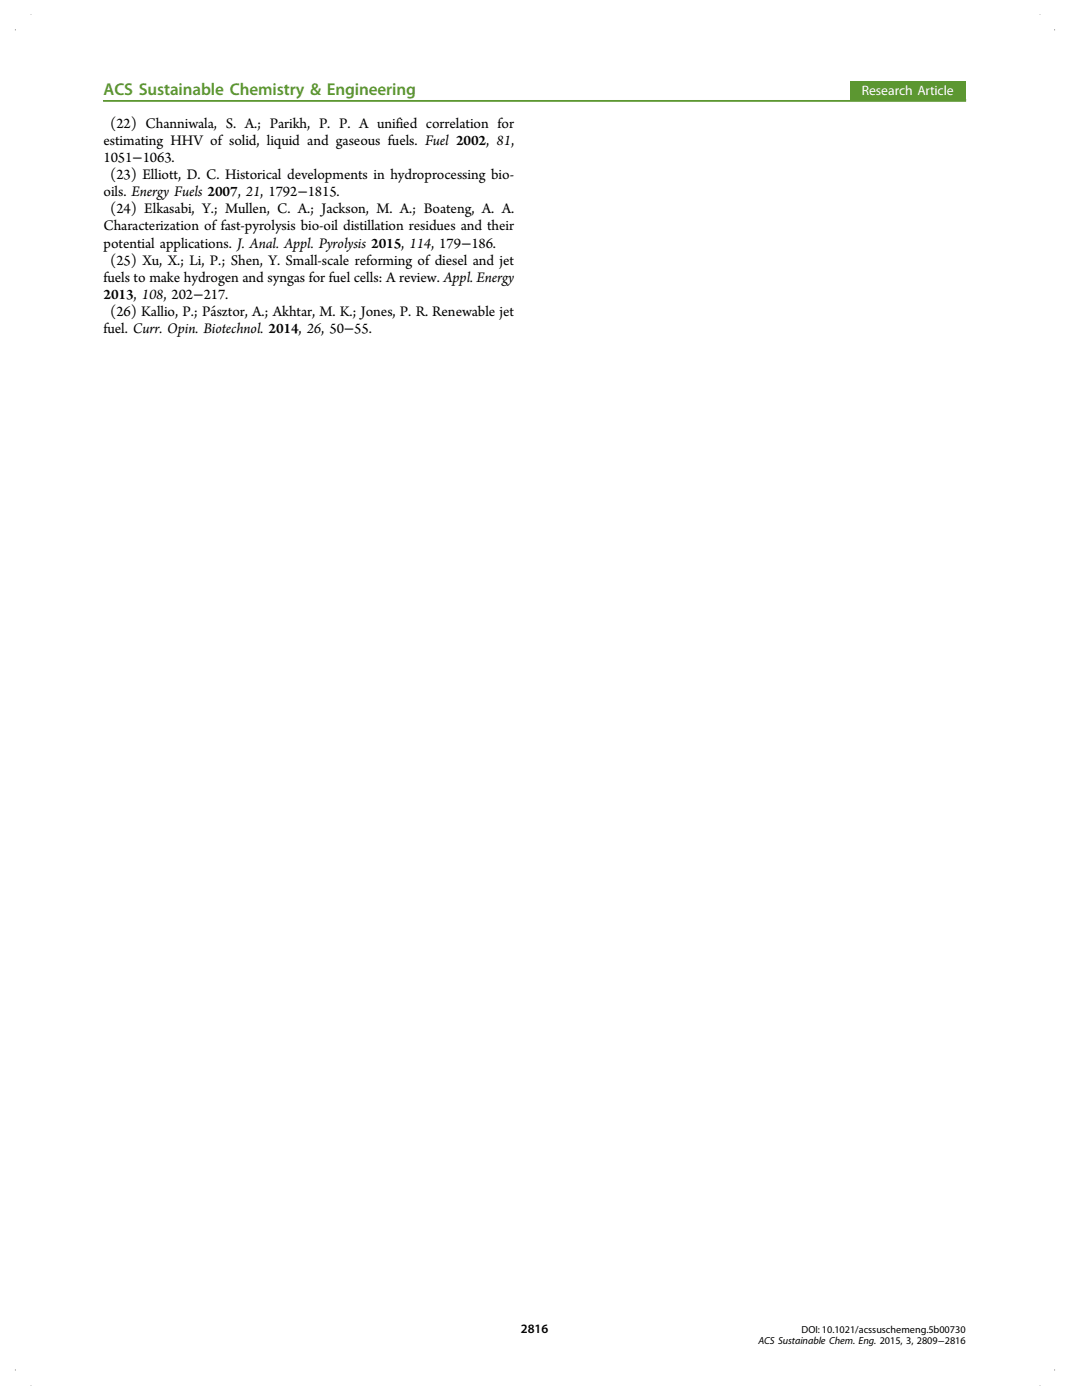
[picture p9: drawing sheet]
<svg xmlns="http://www.w3.org/2000/svg" width="221mm" height="289mm" viewBox="0 0 221 289" stroke-linecap="round" stroke-linejoin="round" font-family="sans-serif">
<defs><g id="words">
<text font-size="3.5" fill="#5c9731" x="21.3" y="19.6">ACS Sustainable Chemistry &amp; Engineering</text>
<g font-size="3.2">
<text x="21.3" y="29.9">estimating HHV of solid, liquid and gaseous fuels. Fuel 2002, 81,</text>
<text x="22.7" y="26.3">(22) Channiwala, S. A.; Parikh, P. P. A unified correlation for</text>
<text x="21.3" y="33.4">1051−1063.</text>
<text x="21.3" y="40.5">oils. Energy Fuels 2007, 21, 1792−1815.</text>
<text x="22.7" y="36.9">(23) Elliott, D. C. Historical developments in hydroprocessing bio-</text>
<text x="21.3" y="47.5">Characterization of fast-pyrolysis bio-oil distillation residues and their</text>
<text x="22.7" y="44">(24) Elkasabi, Y.; Mullen, C. A.; Jackson, M. A.; Boateng, A. A.</text>
<text x="21.3" y="51">potential applications. J. Anal. Appl. Pyrolysis 2015, 114, 179−186.</text>
<text x="21.3" y="58.1">fuels to make hydrogen and syngas for fuel cells: A review. Appl. Energy</text>
<text x="22.7" y="54.6">(25) Xu, X.; Li, P.; Shen, Y. Small-scale reforming of diesel and jet</text>
<text x="21.3" y="61.6">2013, 108, 202−217.</text>
<text x="22.7" y="65.2">(26) Kallio, P.; Pasztor, A.; Akhtar, M. K.; Jones, P. R. Renewable jet</text>
<text x="44.8" y="65.2">́</text>
<text x="21.3" y="68.7">fuel. Curr. Opin. Biotechnol. 2014, 26, 50−55.</text>
</g>
<text font-size="2.8" fill="#fff" x="177.7" y="19.6">Research Article</text>
<text font-size="2.6" x="107.4" y="274.8">2816</text>
<g font-size="2.1">
<text x="165.3" y="274.8">DOI: 10.1021/acssuschemeng.5b00730</text>
<text x="156.4" y="277.1">ACS Sustainable Chem. Eng. 2015, 3, 2809−2816</text>
</g>
</g></defs>
<path d="M21.3 20.5h177.8v.2h-177.8z" fill="#000" stroke="#000" stroke-width=".21"/>
<path d="M21.3 20.5h177.8v.4h-177.8z" fill="#5c9731" stroke="#5c9731" stroke-width=".21"/>
<path d="M21.3 19.6h177.8v.9h-177.8z" fill="#fff" stroke="#fff" stroke-width=".21"/>
<path d="M175.2 16.6h2.5v3.9h-2.5z" fill="#5c9731"/>
<path d="M175.2 16.6h23.9v3.9h-23.9z" fill="#5c9731"/>
<use href="#words"/>
</svg>
